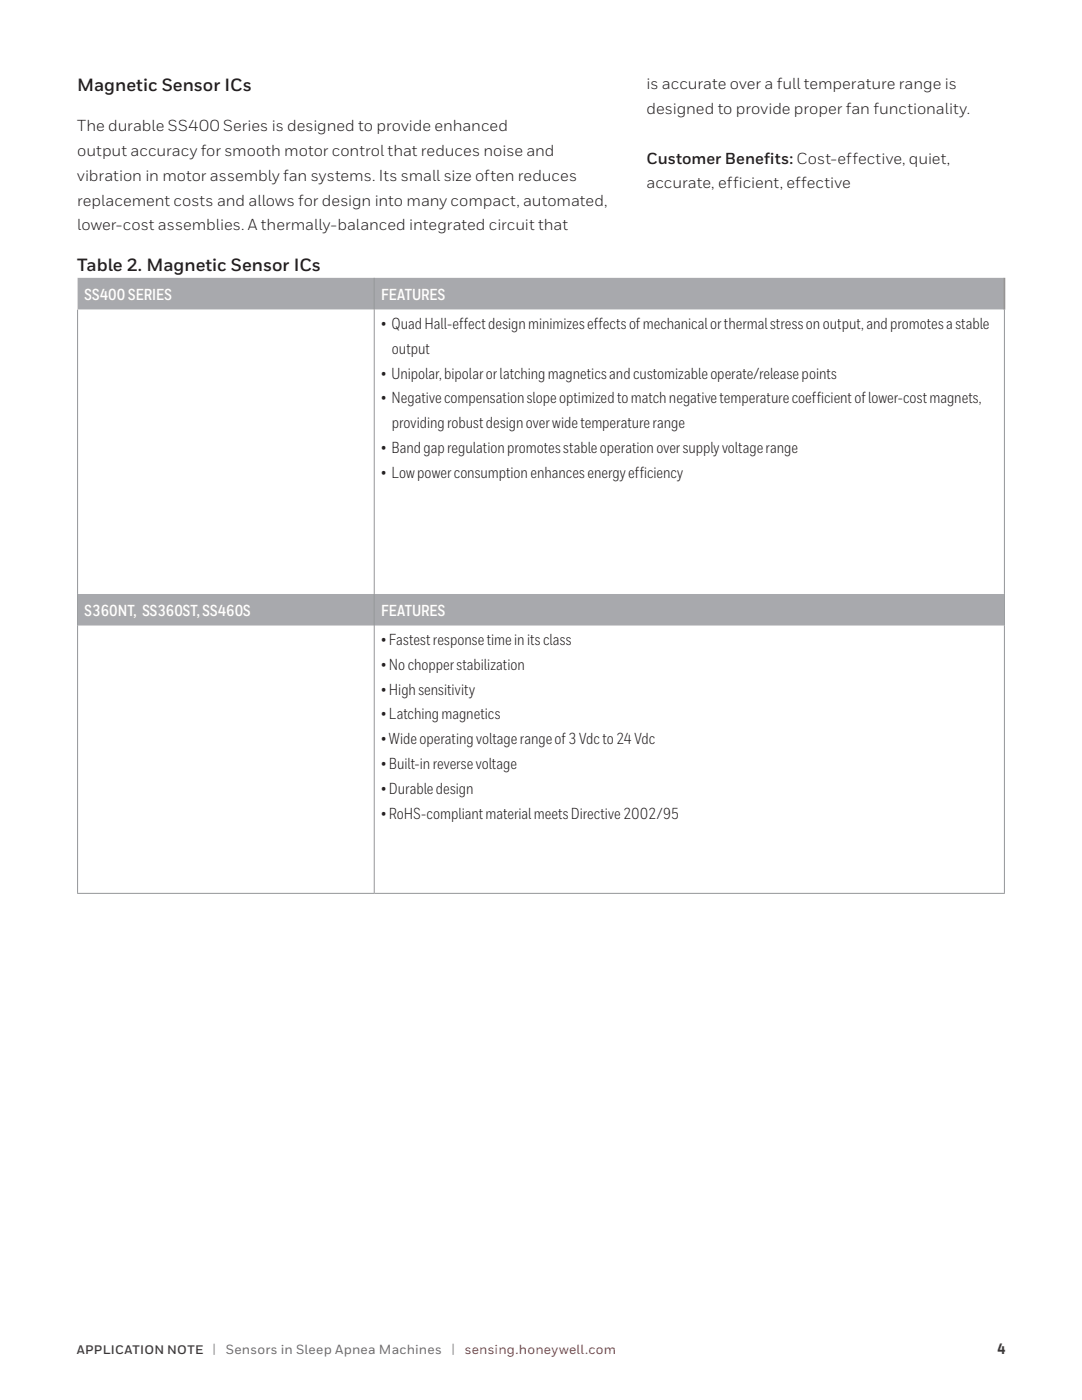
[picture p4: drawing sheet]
<svg xmlns="http://www.w3.org/2000/svg" width="216mm" height="279mm" viewBox="0 0 216 279" stroke-linecap="round" stroke-linejoin="round" font-family="sans-serif">
<defs><g id="words">
<g font-size="3.5" fill="#231f20">
<text x="15.4" y="18.1">Magnetic Sensor ICs</text>
<text x="15.4" y="54">Table 2. Magnetic Sensor ICs</text>
</g>
<g font-size="3.2" fill="#231f20">
<text x="129" y="17.9">is accurate over a full temperature range is</text>
<text x="129" y="22.8">designed to provide proper fan functionality.</text>
<text x="15.4" y="26.2">The durable SS400 Series is designed to provide enhanced</text>
<text x="15.4" y="31.2">output accuracy for smooth motor control that reduces noise and</text>
<text x="129" y="32.7">Customer Benef</text>
<text x="152.5" y="32.7">its: Cost-effective, quiet,</text>
<text x="15.4" y="36.1">vibration in motor assembly fan systems. Its small size often reduces</text>
<text x="15.4" y="41.1">replacement costs and allows for design into many compact, automated,</text>
<text x="129" y="37.6">accurate, eff</text>
<text x="146.3" y="37.6">icient, effective</text>
<text x="15.4" y="46">lower-cost assemblies. A thermally-balanced integrated circuit that</text>
<text x="76.1" y="65.7">• Quad Hall-effect design minimizes effects of mechanical or thermal stress on output, and promotes a stable</text>
<text x="78.2" y="70.6">output</text>
<text x="76.1" y="75.6">• Unipolar, bipolar or latching magnetics and customizable operate/release points</text>
<text x="76.1" y="80.5">• Negative compensation slope optimized to match negative temperature coeff</text>
<text x="163" y="80.5">icient of lower-cost magnets,</text>
<text x="78.2" y="85.4">providing robust design over wide temperature range</text>
<text x="76.1" y="90.4">• Band gap regulation promotes stable operation over supply voltage range</text>
<text x="76.1" y="95.3">• Low power consumption enhances energy eff</text>
<text x="127.6" y="95.3">iciency</text>
<text x="76.1" y="128.8">• Fastest response time in its class</text>
<text x="76.1" y="133.7">• No chopper stabilization</text>
<text x="76.1" y="138.7">• High sensitivity</text>
<text x="76.1" y="143.6">• Latching magnetics</text>
<text x="76.1" y="148.5">• Wide operating voltage range of 3 Vdc to 24 Vdc</text>
<text x="76.1" y="153.5">• Built-in reverse voltage</text>
<text x="76.1" y="158.4">• Durable design</text>
<text x="76.1" y="163.4">• RoHS-compliant material meets Directive 2002/95</text>
</g>
<g font-size="3.2" fill="#fff">
<text x="16.9" y="59.9">SS400 SERIES</text>
<text x="76.1" y="59.9">FEATURES</text>
<text x="16.9" y="122.9">S360NT, SS360ST, SS460S</text>
<text x="76.1" y="122.9">FEATURES</text>
</g>
<text font-size="3" fill="#3e3e3f" x="199.1" y="270.3">4</text>
<text font-size="2.6" fill="#6c6d70" x="45" y="270.3">Sensors in Sleep Apnea Machines |</text>
<text font-size="2.6" fill="#e22536" x="92.7" y="270.3">sensing.honeywell.com</text>
<text font-size="2.5" fill="#3e3e3f" x="15.3" y="270.3">APPLICATION NOTE |</text>
</g></defs>
<path d="M15.5 55.4h59.2v6.4h-59.2zM74.7 55.4h125.7v6.4h-125.7zM15.5 118.5h59.2v6.4h-59.2zM74.7 118.5h125.7v6.4h-125.7z" fill="#a8a9ad"/>
<path d="M15.5 61.8h59.2v56.7h-59.2zM74.7 61.8h125.7v56.7h-125.7zM15.5 124.9h59.2v53.4h-59.2zM74.7 124.9h125.7v53.4h-125.7z" fill="#fff"/>
<path d="M200.4 55.4v6.4" fill="none" stroke="#939598" stroke-width=".35"/>
<path d="M74.7 55.4v122.8M15.5 61.8v116.4M200.4 61.8v116.4M15.4 178.3h185.1" fill="none" stroke="#939598" stroke-width=".2"/>
<use href="#words"/>
</svg>
